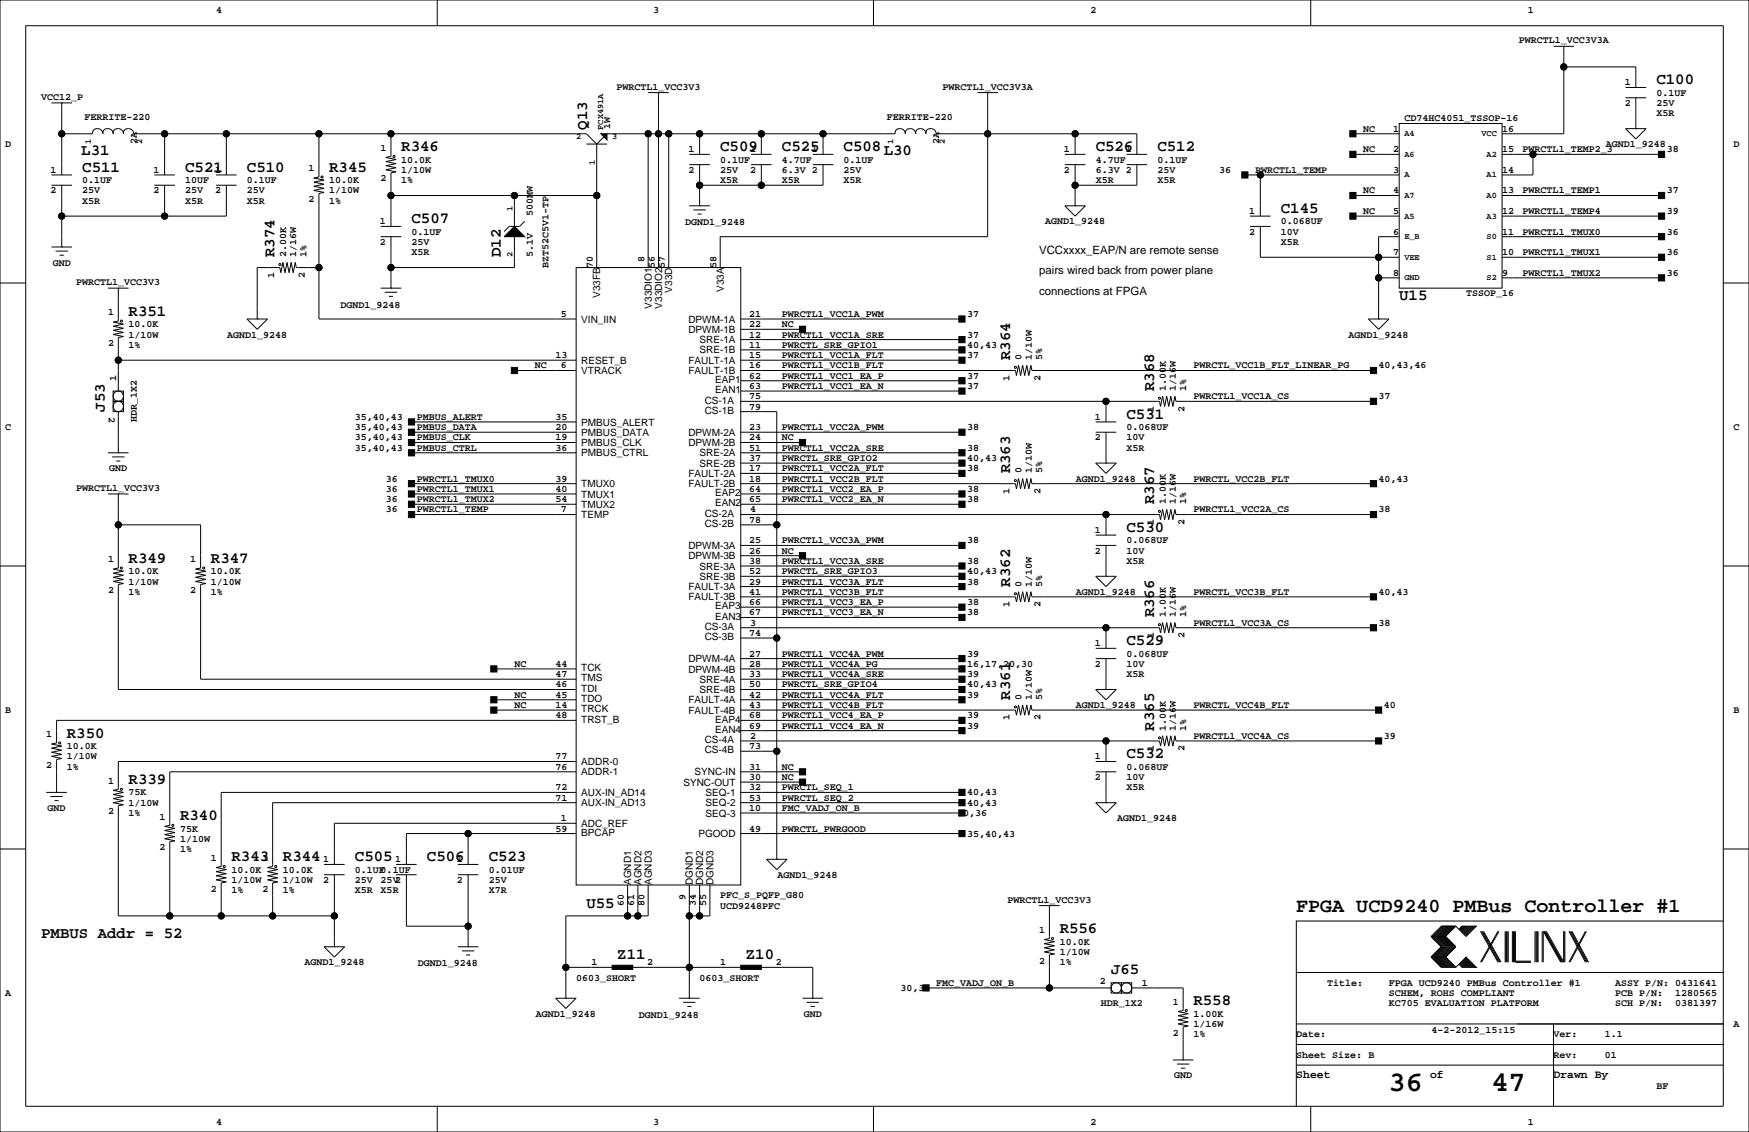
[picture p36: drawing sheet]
<svg xmlns="http://www.w3.org/2000/svg" width="432mm" height="279mm" viewBox="0 0 432 279" stroke-linecap="round" stroke-linejoin="round" font-family="sans-serif">
<defs><g id="words">
<g font-size="7.1">
<text x="342.8" y="269.3">36</text>
<text x="368.2" y="269.3">47</text>
</g>
<text font-size="4.9" x="320" y="225.1">FPGA UCD9240 PMBus Controller #1</text>
<g font-size="3.9">
<text x="408.9" y="20.8">C100</text>
<text x="145" y="32" transform="rotate(-90 145 32)">Q13</text>
<text x="20.1" y="38.3">L31</text>
<text x="99.1" y="37.3">R346</text>
<text x="177.8" y="37.3">C509</text>
<text x="193" y="37.3">C525</text>
<text x="208.3" y="37.3">C508</text>
<text x="218.2" y="38.3">L30</text>
<text x="270.5" y="37.3">C526</text>
<text x="285.8" y="37.3">C512</text>
<text x="20.3" y="42.4">C511</text>
<text x="45.7" y="42.4">C521</text>
<text x="61" y="42.4">C510</text>
<text x="81.3" y="42.4">R345</text>
<text x="316.2" y="52.5">C145</text>
<text x="101.6" y="55.1">C507</text>
<text x="67.8" y="63.5" transform="rotate(-90 67.8 63.5)">R374</text>
<text x="123.7" y="63.5" transform="rotate(-90 123.7 63.5)">D12</text>
<text x="31.7" y="77.9">R351</text>
<text x="345.4" y="74.1">U15</text>
<text x="249.4" y="88.9" transform="rotate(-90 249.4 88.9)">R364</text>
<text x="25.9" y="101.6" transform="rotate(-90 25.9 101.6)">J53</text>
<text x="285" y="96.5" transform="rotate(-90 285 96.5)">R368</text>
<text x="278.1" y="103.3">C531</text>
<text x="249.4" y="116.8" transform="rotate(-90 249.4 116.8)">R363</text>
<text x="285" y="124.5" transform="rotate(-90 285 124.5)">R367</text>
<text x="278.1" y="131.3">C530</text>
<text x="31.7" y="138.9">R349</text>
<text x="52.1" y="138.9">R347</text>
<text x="249.4" y="144.8" transform="rotate(-90 249.4 144.8)">R362</text>
<text x="285" y="152.4" transform="rotate(-90 285 152.4)">R366</text>
<text x="278.1" y="159.2">C529</text>
<text x="249.4" y="172.7" transform="rotate(-90 249.4 172.7)">R361</text>
<text x="16.5" y="182.1">R350</text>
<text x="285" y="180.3" transform="rotate(-90 285 180.3)">R365</text>
<text x="278.1" y="187.2">C532</text>
<text x="31.7" y="193.5">R339</text>
<text x="44.4" y="202.4">R340</text>
<text x="57.1" y="212.6">R343</text>
<text x="69.8" y="212.6">R344</text>
<text x="87.6" y="212.6">C505</text>
<text x="105.4" y="212.6">C506</text>
<text x="120.6" y="212.6">C523</text>
<text x="144.8" y="224">U55</text>
<text x="10.2" y="231.6">PMBUS Addr = 52</text>
<text x="261.6" y="230.3">R556</text>
<text x="152.4" y="236.7">Z11</text>
<text x="184.1" y="236.7">Z10</text>
<text x="274.3" y="240.5">J65</text>
<text x="294.6" y="248.1">R558</text>
</g>
<g font-size="2.8">
<text x="256.5" y="62.7">VCCxxxx_EAP/N are remote sense</text>
<text x="256.5" y="67.7">pairs wired back from power plane</text>
<text x="256.5" y="72.8">connections at FPGA</text>
<text x="320" y="266.1">Sheet</text>
<text x="353.1" y="266.1">of</text>
<text x="383.5" y="266.1">Drawn By</text>
</g>
<g font-size="2.5">
<text x="53.3" y="3.3">4</text>
<text x="161.3" y="3.3">3</text>
<text x="269.2" y="3.3">2</text>
<text x="377.2" y="3.3">1</text>
<text x="375" y="10.7">PWRCTL1_VCC3V3A</text>
<text x="152.2" y="22.1">PWRCTL1_VCC3V3</text>
<text x="232.7" y="22.1">PWRCTL1_VCC3V3A</text>
<text x="401.1" y="21.1">1</text>
<text x="408.9" y="23.6">0.1UF</text>
<text x="10.2" y="24.6">VCC12_P</text>
<text x="20.8" y="29.7">FERRITE-220</text>
<text x="218.9" y="29.7">FERRITE-220</text>
<text x="346.7" y="30">CD74HC4051_TSSOP-16</text>
<text x="401.1" y="26.2">2</text>
<text x="408.9" y="26.2">25V</text>
<text x="408.9" y="28.7">X5R</text>
<text x="33.8" y="35.6" transform="rotate(-90 33.8 35.6)">2A</text>
<text x="150.6" y="31.8" transform="rotate(-90 150.6 31.8)">1W</text>
<text x="231.9" y="35.6" transform="rotate(-90 231.9 35.6)">2A</text>
<text x="336.6" y="32.5">NC</text>
<text x="344" y="32.5">1</text>
<text x="370.8" y="32.5">16</text>
<text x="1.3" y="36.3">D</text>
<text x="94" y="37.2">1</text>
<text x="99.1" y="40.1">10.0K</text>
<text x="170" y="37.6">1</text>
<text x="177.8" y="40.1">0.1UF</text>
<text x="185.2" y="37.6">1</text>
<text x="193" y="40.1">4.7UF</text>
<text x="200.4" y="37.6">1</text>
<text x="208.3" y="40.1">0.1UF</text>
<text x="262.7" y="37.6">1</text>
<text x="270.5" y="40.1">4.7UF</text>
<text x="277.9" y="37.6">1</text>
<text x="285.8" y="40.1">0.1UF</text>
<text x="336.6" y="37.6">NC</text>
<text x="344" y="37.6">2</text>
<text x="370.8" y="37.6">15</text>
<text x="375.9" y="37.6">PWRCTL1_TEMP2_3</text>
<text x="396.5" y="36.3">AGND1_9248</text>
<text x="411.5" y="37.6">38</text>
<text x="428" y="36.3">D</text>
<text x="12.5" y="47.8">2</text>
<text x="12.5" y="42.7">1</text>
<text x="20.3" y="47.8">25V</text>
<text x="20.3" y="45.2">0.1UF</text>
<text x="37.9" y="47.8">2</text>
<text x="37.9" y="42.7">1</text>
<text x="45.7" y="47.8">25V</text>
<text x="45.7" y="45.2">10UF</text>
<text x="53.1" y="42.7">1</text>
<text x="53.1" y="47.8">2</text>
<text x="61" y="45.2">0.1UF</text>
<text x="61" y="47.8">25V</text>
<text x="76.2" y="42.3">1</text>
<text x="81.3" y="47.8">1/10W</text>
<text x="81.3" y="45.2">10.0K</text>
<text x="94" y="44.8">2</text>
<text x="99.1" y="42.7">1/10W</text>
<text x="99.1" y="45.2">1%</text>
<text x="170" y="42.7">2</text>
<text x="177.8" y="42.7">25V</text>
<text x="177.8" y="45.2">X5R</text>
<text x="185.2" y="42.7">2</text>
<text x="193" y="42.7">6.3V 2</text>
<text x="193" y="45.2">X5R</text>
<text x="208.3" y="45.2">X5R</text>
<text x="208.3" y="42.7">25V</text>
<text x="262.7" y="42.7">2</text>
<text x="270.5" y="42.7">6.3V 2</text>
<text x="270.5" y="45.2">X5R</text>
<text x="285.8" y="42.7">25V</text>
<text x="285.8" y="45.2">X5R</text>
<text x="301" y="42.7">36</text>
<text x="309.9" y="42.7">PWRCTL1_TEMP</text>
<text x="336.6" y="47.8">NC</text>
<text x="344" y="42.7">3</text>
<text x="344" y="47.8">4</text>
<text x="370.8" y="47.8">13</text>
<text x="370.8" y="42.7">14</text>
<text x="375.9" y="47.8">PWRCTL1_TEMP1</text>
<text x="411.5" y="47.8">37</text>
<text x="20.3" y="50.3">X5R</text>
<text x="45.7" y="50.3">X5R</text>
<text x="61" y="50.3">X5R</text>
<text x="76.2" y="49.9">2</text>
<text x="81.3" y="50.3">1%</text>
<text x="131.6" y="53.3" transform="rotate(-90 131.6 53.3)">500MW</text>
<text x="308.4" y="52.8">1</text>
<text x="336.6" y="52.8">NC</text>
<text x="344" y="52.8">5</text>
<text x="370.8" y="52.8">12</text>
<text x="375.9" y="52.8">PWRCTL1_TEMP4</text>
<text x="411.5" y="52.8">39</text>
<text x="93.8" y="55.4">1</text>
<text x="101.6" y="57.9">0.1UF</text>
<text x="169.2" y="55.6">DGND1_9248</text>
<text x="258" y="55.4">AGND1_9248</text>
<text x="308.4" y="57.9">2</text>
<text x="316.2" y="57.9">10V</text>
<text x="316.2" y="55.4">0.068UF</text>
<text x="344" y="57.9">6</text>
<text x="370.8" y="57.9">11</text>
<text x="375.9" y="57.9">PWRCTL1_TMUX0</text>
<text x="411.5" y="57.9">36</text>
<text x="13" y="65.5">GND</text>
<text x="70.6" y="63.5" transform="rotate(-90 70.6 63.5)">2.00K</text>
<text x="73.2" y="63.5" transform="rotate(-90 73.2 63.5)">1/16W</text>
<text x="75.7" y="63.5" transform="rotate(-90 75.7 63.5)">1%</text>
<text x="93.8" y="60.5">2</text>
<text x="101.6" y="63">X5R</text>
<text x="101.6" y="60.5">25V</text>
<text x="131.6" y="63.5" transform="rotate(-90 131.6 63.5)">5.1V</text>
<text x="159.1" y="64.8" transform="rotate(-90 159.1 64.8)">8</text>
<text x="316.2" y="60.5">X5R</text>
<text x="344" y="63">7</text>
<text x="370.8" y="63">10</text>
<text x="375.9" y="63">PWRCTL1_TMUX1</text>
<text x="411.5" y="63">36</text>
<text x="18.8" y="70.4">PWRCTL1_VCC3V3</text>
<text x="67.7" y="68.6" transform="rotate(-90 67.7 68.6)">1</text>
<text x="75.3" y="68.6" transform="rotate(-90 75.3 68.6)">2</text>
<text x="135.4" y="66" transform="rotate(-90 135.4 66)">BZT52C5V1-TP</text>
<text x="146.4" y="66" transform="rotate(-90 146.4 66)">70</text>
<text x="161.6" y="66" transform="rotate(-90 161.6 66)">56</text>
<text x="164.2" y="66" transform="rotate(-90 164.2 66)">57</text>
<text x="176.9" y="66" transform="rotate(-90 176.9 66)">58</text>
<text x="344" y="68.1">8</text>
<text x="370.8" y="68.1">9</text>
<text x="375.9" y="68.1">PWRCTL1_TMUX2</text>
<text x="411.5" y="68.1">36</text>
<text x="26.7" y="77.8">1</text>
<text x="84.1" y="75.9">DGND1_9248</text>
<text x="148.2" y="73.6" transform="rotate(-90 148.2 73.6)">V33FB</text>
<text x="160.9" y="76.2" transform="rotate(-90 160.9 76.2)">V33DIO1</text>
<text x="163.4" y="76.2" transform="rotate(-90 163.4 76.2)">V33DIO2</text>
<text x="166" y="72.2" transform="rotate(-90 166 72.2)">V33D</text>
<text x="178.7" y="72.1" transform="rotate(-90 178.7 72.1)">V33A</text>
<text x="361.9" y="73.2">TSSOP_16</text>
<text x="31.7" y="80.8">10.0K</text>
<text x="31.7" y="83.3">1/10W</text>
<text x="56.1" y="83.3">AGND1_9248</text>
<text x="138.4" y="78.2">5</text>
<text x="143.5" y="79.6">VIN_IIN</text>
<text x="169.9" y="79.6">DPWM-1A</text>
<text x="169.9" y="82.2">DPWM-1B</text>
<text x="185" y="78.2">21</text>
<text x="185" y="80.8">22</text>
<text x="185" y="83.3">12</text>
<text x="193" y="83.3">PWRCTL1_VCC1A_SRE</text>
<text x="193" y="80.8">NC</text>
<text x="193" y="78.2">PWRCTL1_VCC1A_PWM</text>
<text x="238.8" y="83.3">37</text>
<text x="238.8" y="78.2">37</text>
<text x="333" y="83.3">AGND1_9248</text>
<text x="26.7" y="85.4">2</text>
<text x="31.7" y="85.9">1%</text>
<text x="137.2" y="88.4">13</text>
<text x="143.5" y="89.8">RESET_B</text>
<text x="169.9" y="89.8">FAULT-1A</text>
<text x="172.7" y="84.7">SRE-1A</text>
<text x="172.7" y="87.2">SRE-1B</text>
<text x="185" y="88.4">15</text>
<text x="185" y="85.9">11</text>
<text x="193" y="85.9">PWRCTL_SRE_GPIO1</text>
<text x="193" y="88.4">PWRCTL1_VCC1A_FLT</text>
<text x="238.8" y="85.9">40,43</text>
<text x="238.8" y="88.4">37</text>
<text x="252.2" y="88.9" transform="rotate(-90 252.2 88.9)">0</text>
<text x="254.8" y="88.9" transform="rotate(-90 254.8 88.9)">1/10W</text>
<text x="257.3" y="88.9" transform="rotate(-90 257.3 88.9)">5%</text>
<text x="28.7" y="94" transform="rotate(-90 28.7 94)">1</text>
<text x="132.1" y="90.9">NC</text>
<text x="138.4" y="90.9">6</text>
<text x="143.5" y="92.3">VTRACK</text>
<text x="169.9" y="92.3">FAULT-1B</text>
<text x="176.5" y="94.5">EAP1</text>
<text x="185" y="93.5">62</text>
<text x="185" y="90.9">16</text>
<text x="193" y="90.9">PWRCTL1_VCC1B_FLT</text>
<text x="193" y="93.5">PWRCTL1_VCC1_EA_P</text>
<text x="238.8" y="93.5">37</text>
<text x="249.3" y="94" transform="rotate(-90 249.3 94)">1</text>
<text x="256.9" y="94" transform="rotate(-90 256.9 94)">2</text>
<text x="294.6" y="90.9">PWRCTL_VCC1B_FLT_LINEAR_PG</text>
<text x="340.4" y="90.9">40,43,46</text>
<text x="174" y="99.6">CS-1A</text>
<text x="176.5" y="97.1">EAN1</text>
<text x="185" y="98.6">75</text>
<text x="185" y="101.1">79</text>
<text x="185" y="96">63</text>
<text x="193" y="96">PWRCTL1_VCC1_EA_N</text>
<text x="238.8" y="96">37</text>
<text x="284.8" y="101.6" transform="rotate(-90 284.8 101.6)">1</text>
<text x="287.8" y="96.5" transform="rotate(-90 287.8 96.5)">1.00K</text>
<text x="290.3" y="96.5" transform="rotate(-90 290.3 96.5)">1/16W</text>
<text x="292.4" y="101.6" transform="rotate(-90 292.4 101.6)">2</text>
<text x="292.9" y="96.5" transform="rotate(-90 292.9 96.5)">1%</text>
<text x="294.6" y="98.6">PWRCTL1_VCC1A_CS</text>
<text x="340.4" y="98.6">37</text>
<text x="1.3" y="106.2">C</text>
<text x="26.9" y="102.9" transform="rotate(90 26.9 102.9)">2</text>
<text x="33.8" y="104.1" transform="rotate(-90 33.8 104.1)">HDR_1X2</text>
<text x="87.6" y="106.2">35,40,43</text>
<text x="87.6" y="103.6">35,40,43</text>
<text x="102.9" y="106.2">PMBUS_DATA</text>
<text x="102.9" y="103.6">PMBUS_ALERT</text>
<text x="137.2" y="103.6">35</text>
<text x="137.2" y="106.2">20</text>
<text x="143.5" y="107.6">PMBUS_DATA</text>
<text x="143.5" y="105">PMBUS_ALERT</text>
<text x="169.9" y="107.6">DPWM-2A</text>
<text x="174" y="102.1">CS-1B</text>
<text x="185" y="106.2">23</text>
<text x="193" y="106.2">PWRCTL1_VCC2A_PWM</text>
<text x="238.8" y="106.2">38</text>
<text x="270.3" y="103.6">1</text>
<text x="278.1" y="106.2">0.068UF</text>
<text x="428" y="106.2">C</text>
<text x="87.6" y="111.3">35,40,43</text>
<text x="87.6" y="108.7">35,40,43</text>
<text x="102.9" y="111.3">PMBUS_CTRL</text>
<text x="102.9" y="108.7">PMBUS_CLK</text>
<text x="137.2" y="108.7">19</text>
<text x="137.2" y="111.3">36</text>
<text x="143.5" y="112.6">PMBUS_CTRL</text>
<text x="143.5" y="110.1">PMBUS_CLK</text>
<text x="169.9" y="110.1">DPWM-2B</text>
<text x="172.7" y="112.6">SRE-2A</text>
<text x="185" y="108.7">24</text>
<text x="185" y="111.3">51</text>
<text x="185" y="113.8">37</text>
<text x="193" y="113.8">PWRCTL_SRE_GPIO2</text>
<text x="193" y="111.3">PWRCTL1_VCC2A_SRE</text>
<text x="193" y="108.7">NC</text>
<text x="238.8" y="113.8">40,43</text>
<text x="238.8" y="111.3">38</text>
<text x="270.3" y="108.7">2</text>
<text x="278.1" y="108.7">10V</text>
<text x="278.1" y="111.3">X5R</text>
<text x="27" y="116.3">GND</text>
<text x="95.2" y="118.9">36</text>
<text x="102.9" y="118.9">PWRCTL1_TMUX0</text>
<text x="137.2" y="118.9">39</text>
<text x="169.9" y="117.7">FAULT-2A</text>
<text x="172.7" y="115.2">SRE-2B</text>
<text x="185" y="116.3">17</text>
<text x="185" y="118.9">18</text>
<text x="193" y="118.9">PWRCTL1_VCC2B_FLT</text>
<text x="193" y="116.3">PWRCTL1_VCC2A_FLT</text>
<text x="238.8" y="116.3">38</text>
<text x="252.2" y="116.8" transform="rotate(-90 252.2 116.8)">0</text>
<text x="254.8" y="116.8" transform="rotate(-90 254.8 116.8)">1/10W</text>
<text x="257.3" y="116.8" transform="rotate(-90 257.3 116.8)">5%</text>
<text x="265.6" y="118.9">AGND1_9248</text>
<text x="294.6" y="118.9">PWRCTL_VCC2B_FLT</text>
<text x="340.4" y="118.9">40,43</text>
<text x="18.8" y="121.2">PWRCTL1_VCC3V3</text>
<text x="95.2" y="124">36</text>
<text x="95.2" y="121.4">36</text>
<text x="102.9" y="124">PWRCTL1_TMUX2</text>
<text x="102.9" y="121.4">PWRCTL1_TMUX1</text>
<text x="137.2" y="121.4">40</text>
<text x="137.2" y="124">54</text>
<text x="143.5" y="120.3">TMUX0</text>
<text x="143.5" y="122.8">TMUX1</text>
<text x="143.5" y="125.3">TMUX2</text>
<text x="169.9" y="120.3">FAULT-2B</text>
<text x="176.5" y="125">EAN2</text>
<text x="176.5" y="122.5">EAP2</text>
<text x="185" y="124">65</text>
<text x="185" y="121.4">64</text>
<text x="193" y="121.4">PWRCTL1_VCC2_EA_P</text>
<text x="193" y="124">PWRCTL1_VCC2_EA_N</text>
<text x="238.8" y="121.4">38</text>
<text x="238.8" y="124">38</text>
<text x="249.3" y="121.9" transform="rotate(-90 249.3 121.9)">1</text>
<text x="256.9" y="121.9" transform="rotate(-90 256.9 121.9)">2</text>
<text x="287.8" y="124.5" transform="rotate(-90 287.8 124.5)">1.00K</text>
<text x="290.3" y="124.5" transform="rotate(-90 290.3 124.5)">1/16W</text>
<text x="292.9" y="124.5" transform="rotate(-90 292.9 124.5)">1%</text>
<text x="95.2" y="126.5">36</text>
<text x="102.9" y="126.5">PWRCTL1_TEMP</text>
<text x="138.4" y="126.5">7</text>
<text x="143.5" y="127.9">TEMP</text>
<text x="174" y="127.5">CS-2A</text>
<text x="174" y="130.1">CS-2B</text>
<text x="185" y="129">78</text>
<text x="185.2" y="126.5">4</text>
<text x="270.3" y="131.6">1</text>
<text x="284.8" y="129.5" transform="rotate(-90 284.8 129.5)">1</text>
<text x="292.4" y="129.5" transform="rotate(-90 292.4 129.5)">2</text>
<text x="294.6" y="126.5">PWRCTL1_VCC2A_CS</text>
<text x="340.4" y="126.5">38</text>
<text x="169.9" y="135.5">DPWM-3A</text>
<text x="185" y="134.1">25</text>
<text x="185" y="136.7">26</text>
<text x="193" y="136.7">NC</text>
<text x="193" y="134.1">PWRCTL1_VCC3A_PWM</text>
<text x="238.8" y="134.1">38</text>
<text x="270.3" y="136.7">2</text>
<text x="278.1" y="134.1">0.068UF</text>
<text x="278.1" y="136.7">10V</text>
<text x="26.7" y="138.8">1</text>
<text x="31.7" y="141.7">10.0K</text>
<text x="47" y="138.8">1</text>
<text x="52.1" y="141.7">10.0K</text>
<text x="169.9" y="138">DPWM-3B</text>
<text x="172.7" y="140.6">SRE-3A</text>
<text x="172.7" y="143.1">SRE-3B</text>
<text x="185" y="139.2">38</text>
<text x="185" y="141.7">52</text>
<text x="193" y="141.7">PWRCTL_SRE_GPIO3</text>
<text x="193" y="139.2">PWRCTL1_VCC3A_SRE</text>
<text x="238.8" y="141.7">40,43</text>
<text x="238.8" y="139.2">38</text>
<text x="278.1" y="139.2">X5R</text>
<text x="26.7" y="146.4">2</text>
<text x="31.7" y="146.8">1%</text>
<text x="31.7" y="144.3">1/10W</text>
<text x="47" y="146.4">2</text>
<text x="52.1" y="144.3">1/10W</text>
<text x="52.1" y="146.8">1%</text>
<text x="169.9" y="145.7">FAULT-3A</text>
<text x="169.9" y="148.2">FAULT-3B</text>
<text x="185" y="149.4">66</text>
<text x="185" y="144.3">29</text>
<text x="185" y="146.8">41</text>
<text x="193" y="146.8">PWRCTL1_VCC3B_FLT</text>
<text x="193" y="144.3">PWRCTL1_VCC3A_FLT</text>
<text x="193" y="149.4">PWRCTL1_VCC3_EA_P</text>
<text x="238.8" y="144.3">38</text>
<text x="238.8" y="149.4">38</text>
<text x="249.3" y="149.9" transform="rotate(-90 249.3 149.9)">1</text>
<text x="252.2" y="144.8" transform="rotate(-90 252.2 144.8)">0</text>
<text x="254.8" y="144.8" transform="rotate(-90 254.8 144.8)">1/10W</text>
<text x="256.9" y="149.9" transform="rotate(-90 256.9 149.9)">2</text>
<text x="257.3" y="144.8" transform="rotate(-90 257.3 144.8)">5%</text>
<text x="265.6" y="146.8">AGND1_9248</text>
<text x="294.6" y="146.8">PWRCTL_VCC3B_FLT</text>
<text x="340.4" y="146.8">40,43</text>
<text x="174" y="155.5">CS-3A</text>
<text x="176.5" y="152.9">EAN3</text>
<text x="176.5" y="150.4">EAP3</text>
<text x="185" y="151.9">67</text>
<text x="185.2" y="154.4">3</text>
<text x="193" y="151.9">PWRCTL1_VCC3_EA_N</text>
<text x="238.8" y="151.9">38</text>
<text x="287.8" y="152.4" transform="rotate(-90 287.8 152.4)">1.00K</text>
<text x="290.3" y="152.4" transform="rotate(-90 290.3 152.4)">1/16W</text>
<text x="292.9" y="152.4" transform="rotate(-90 292.9 152.4)">1%</text>
<text x="294.6" y="154.4">PWRCTL1_VCC3A_CS</text>
<text x="340.4" y="154.4">38</text>
<text x="174" y="158">CS-3B</text>
<text x="185" y="157">74</text>
<text x="270.3" y="159.5">1</text>
<text x="284.8" y="157.5" transform="rotate(-90 284.8 157.5)">1</text>
<text x="292.4" y="157.5" transform="rotate(-90 292.4 157.5)">2</text>
<text x="127" y="164.6">NC</text>
<text x="137.2" y="164.6">44</text>
<text x="137.2" y="167.1">47</text>
<text x="143.5" y="165.6">TCK</text>
<text x="169.9" y="163.4">DPWM-4A</text>
<text x="169.9" y="166">DPWM-4B</text>
<text x="185" y="162.1">27</text>
<text x="185" y="164.6">28</text>
<text x="185" y="167.1">33</text>
<text x="193" y="167.1">PWRCTL1_VCC4A_SRE</text>
<text x="193" y="164.6">PWRCTL1_VCC4A_PG</text>
<text x="193" y="162.1">PWRCTL1_VCC4A_PWM</text>
<text x="238.8" y="167.1">39</text>
<text x="238.8" y="164.6">16,17,20,30</text>
<text x="238.8" y="162.1">39</text>
<text x="270.3" y="164.6">2</text>
<text x="278.1" y="162.1">0.068UF</text>
<text x="278.1" y="164.6">10V</text>
<text x="278.1" y="167.1">X5R</text>
<text x="127" y="172.2">NC</text>
<text x="137.2" y="169.7">46</text>
<text x="137.2" y="172.2">45</text>
<text x="143.5" y="170.7">TDI</text>
<text x="143.5" y="173.3">TDO</text>
<text x="143.5" y="168.2">TMS</text>
<text x="169.9" y="173.6">FAULT-4A</text>
<text x="172.7" y="168.5">SRE-4A</text>
<text x="172.7" y="171.1">SRE-4B</text>
<text x="185" y="172.2">42</text>
<text x="185" y="169.7">50</text>
<text x="193" y="169.7">PWRCTL_SRE_GPIO4</text>
<text x="193" y="172.2">PWRCTL1_VCC4A_FLT</text>
<text x="238.8" y="169.7">40,43</text>
<text x="238.8" y="172.2">39</text>
<text x="252.2" y="172.7" transform="rotate(-90 252.2 172.7)">0</text>
<text x="254.8" y="172.7" transform="rotate(-90 254.8 172.7)">1/10W</text>
<text x="257.3" y="172.7" transform="rotate(-90 257.3 172.7)">5%</text>
<text x="1.3" y="176">B</text>
<text x="127" y="174.8">NC</text>
<text x="137.2" y="177.3">48</text>
<text x="137.2" y="174.8">14</text>
<text x="143.5" y="178.3">TRST_B</text>
<text x="143.5" y="175.8">TRCK</text>
<text x="169.9" y="176.1">FAULT-4B</text>
<text x="176.5" y="178.3">EAP4</text>
<text x="185" y="179.8">69</text>
<text x="185" y="177.3">68</text>
<text x="185" y="174.8">43</text>
<text x="193" y="174.8">PWRCTL1_VCC4B_FLT</text>
<text x="193" y="177.3">PWRCTL1_VCC4_EA_P</text>
<text x="193" y="179.8">PWRCTL1_VCC4_EA_N</text>
<text x="238.8" y="177.3">39</text>
<text x="238.8" y="179.8">39</text>
<text x="249.3" y="177.8" transform="rotate(-90 249.3 177.8)">1</text>
<text x="256.9" y="177.8" transform="rotate(-90 256.9 177.8)">2</text>
<text x="265.6" y="174.8">AGND1_9248</text>
<text x="294.6" y="174.8">PWRCTL_VCC4B_FLT</text>
<text x="341.6" y="174.8">40</text>
<text x="428" y="176">B</text>
<text x="11.4" y="182">1</text>
<text x="16.5" y="184.9">10.0K</text>
<text x="174" y="183.4">CS-4A</text>
<text x="174" y="186">CS-4B</text>
<text x="176.5" y="180.9">EAN4</text>
<text x="185" y="184.9">73</text>
<text x="185.2" y="182.4">2</text>
<text x="284.8" y="185.4" transform="rotate(-90 284.8 185.4)">1</text>
<text x="287.8" y="180.3" transform="rotate(-90 287.8 180.3)">1.00K</text>
<text x="290.3" y="180.3" transform="rotate(-90 290.3 180.3)">1/16W</text>
<text x="292.4" y="185.4" transform="rotate(-90 292.4 185.4)">2</text>
<text x="292.9" y="180.3" transform="rotate(-90 292.9 180.3)">1%</text>
<text x="294.6" y="182.4">PWRCTL1_VCC4A_CS</text>
<text x="341.6" y="182.4">39</text>
<text x="11.4" y="189.6">2</text>
<text x="16.5" y="187.5">1/10W</text>
<text x="16.5" y="190">1%</text>
<text x="137.2" y="187.5">77</text>
<text x="137.2" y="190">76</text>
<text x="143.5" y="188.8">ADDR-0</text>
<text x="143.5" y="191.4">ADDR-1</text>
<text x="171.5" y="191.4">SYNC-IN</text>
<text x="185" y="190">31</text>
<text x="193" y="190">NC</text>
<text x="270.3" y="187.5">1</text>
<text x="278.1" y="190">0.068UF</text>
<text x="26.7" y="193.4">1</text>
<text x="31.7" y="196.3">75K</text>
<text x="137.2" y="195.1">72</text>
<text x="137.2" y="197.6">71</text>
<text x="143.5" y="196.5">AUX-IN_AD14</text>
<text x="168.7" y="193.9">SYNC-OUT</text>
<text x="174.2" y="196.5">SEQ-1</text>
<text x="185" y="195.1">32</text>
<text x="185" y="192.5">30</text>
<text x="185" y="197.6">53</text>
<text x="193" y="197.6">PWRCTL_SEQ_2</text>
<text x="193" y="195.1">PWRCTL_SEQ_1</text>
<text x="193" y="192.5">NC</text>
<text x="238.8" y="196.3">40,43</text>
<text x="270.3" y="192.5">2</text>
<text x="278.1" y="192.5">10V</text>
<text x="278.1" y="195.1">X5R</text>
<text x="11.7" y="200.2">GND</text>
<text x="26.7" y="201">2</text>
<text x="31.7" y="198.9">1/10W</text>
<text x="31.7" y="201.4">1%</text>
<text x="39.4" y="202.3">1</text>
<text x="138.4" y="202.7">1</text>
<text x="143.5" y="199">AUX-IN_AD13</text>
<text x="174.2" y="199">SEQ-2</text>
<text x="174.2" y="201.5">SEQ-3</text>
<text x="185" y="200.2">10</text>
<text x="193" y="200.2">FMC_VADJ_ON_B</text>
<text x="236.3" y="201.4">30,36</text>
<text x="238.8" y="198.9">40,43</text>
<text x="275.8" y="202.7">AGND1_9248</text>
<text x="39.4" y="209.9">2</text>
<text x="44.4" y="207.8">1/10W</text>
<text x="44.4" y="205.2">75K</text>
<text x="137.2" y="205.2">59</text>
<text x="143.5" y="204.1">ADC_REF</text>
<text x="143.5" y="206.3">BPCAP</text>
<text x="172.4" y="206.6">PGOOD</text>
<text x="185" y="205.2">49</text>
<text x="193" y="205.2">PWRCTL_PWRGOOD</text>
<text x="238.8" y="206.5">35,40,43</text>
<text x="44.4" y="210.3">1%</text>
<text x="52.1" y="212.4">1</text>
<text x="57.1" y="215.4">10.0K</text>
<text x="64.8" y="212.4">1</text>
<text x="69.8" y="215.4">10.0K</text>
<text x="79.8" y="212.9">1</text>
<text x="87.6" y="215.4">0.1UF0.1UF</text>
<text x="97.6" y="212.9">1</text>
<text x="112.8" y="212.9">1</text>
<text x="120.6" y="215.4">0.01UF</text>
<text x="52.1" y="220.1">2</text>
<text x="57.1" y="217.9">1/10W</text>
<text x="57.1" y="220.5">1%</text>
<text x="64.8" y="220.1">2</text>
<text x="69.8" y="220.5">1%</text>
<text x="69.8" y="217.9">1/10W</text>
<text x="79.8" y="217.9">2</text>
<text x="87.6" y="217.9">25V</text>
<text x="87.6" y="220.5">X5R</text>
<text x="94" y="220.5">X5R</text>
<text x="94" y="217.9">25V2</text>
<text x="112.8" y="217.9">2</text>
<text x="120.6" y="217.9">25V</text>
<text x="120.6" y="220.5">X7R</text>
<text x="155.8" y="218.4" transform="rotate(-90 155.8 218.4)">AGND1</text>
<text x="158.4" y="218.4" transform="rotate(-90 158.4 218.4)">AGND2</text>
<text x="160.9" y="218.4" transform="rotate(-90 160.9 218.4)">AGND3</text>
<text x="171.1" y="218.4" transform="rotate(-90 171.1 218.4)">DGND1</text>
<text x="173.6" y="218.4" transform="rotate(-90 173.6 218.4)">DGND2</text>
<text x="176.1" y="218.4" transform="rotate(-90 176.1 218.4)">DGND3</text>
<text x="177.8" y="221.7">PFC_S_PQFP_G80</text>
<text x="192" y="216.7">AGND1_9248</text>
<text x="154" y="223.5" transform="rotate(-90 154 223.5)">60</text>
<text x="156.6" y="223.5" transform="rotate(-90 156.6 223.5)">61</text>
<text x="159.1" y="223.5" transform="rotate(-90 159.1 223.5)">80</text>
<text x="169.3" y="222.2" transform="rotate(-90 169.3 222.2)">9</text>
<text x="171.8" y="223.5" transform="rotate(-90 171.8 223.5)">34</text>
<text x="174.3" y="223.5" transform="rotate(-90 174.3 223.5)">55</text>
<text x="177.8" y="224.3">UCD9248PFC</text>
<text x="248.7" y="222.8">PWRCTL1_VCC3V3</text>
<text x="256.5" y="230.2">1</text>
<text x="261.6" y="233.2">10.0K</text>
<text x="75.1" y="238.3">AGND1_9248</text>
<text x="103.1" y="238.5">DGND1_9248</text>
<text x="146" y="238.3">1</text>
<text x="159.8" y="238.3">2</text>
<text x="177.8" y="238.3">1</text>
<text x="191.6" y="238.3">2</text>
<text x="256.5" y="237.8">2</text>
<text x="261.6" y="238.3">1%</text>
<text x="261.6" y="235.7">1/10W</text>
<text x="1.3" y="245.9">A</text>
<text x="142.2" y="242.1">0603_SHORT</text>
<text x="172.7" y="242.1">0603_SHORT</text>
<text x="222.4" y="244.6">30,36</text>
<text x="231.1" y="243.3">FMC_VADJ_ON_B</text>
<text x="271.6" y="242.9">2</text>
<text x="281.9" y="243.3">1</text>
<text x="327.7" y="243.3">Title:</text>
<text x="342.9" y="245.9">SCHEM, ROHS COMPLIANT</text>
<text x="342.9" y="243.3">FPGA UCD9240 PMBus Controller #1</text>
<text x="398.8" y="243.3">ASSY P/N: 0431641</text>
<text x="398.8" y="245.9">PCB P/N:</text>
<text x="413.6" y="245.9">1280565</text>
<text x="132.3" y="251">AGND1_9248</text>
<text x="157.7" y="251.2">DGND1_9248</text>
<text x="198.4" y="251">GND</text>
<text x="271.8" y="248.4">HDR_1X2</text>
<text x="289.6" y="248">1</text>
<text x="294.6" y="251">1.00K</text>
<text x="342.9" y="248.4">KC705 EVALUATION PLATFORM</text>
<text x="398.8" y="248.4">SCH P/N:</text>
<text x="413.6" y="248.4">0381397</text>
<text x="289.6" y="255.6">2</text>
<text x="294.6" y="253.5">1/16W</text>
<text x="294.6" y="256">1%</text>
<text x="320" y="256">Date:</text>
<text x="353.4" y="255">4-2-2012_15:15</text>
<text x="383.5" y="256">Ver:</text>
<text x="396.2" y="256">1.1</text>
<text x="428" y="253.5">A</text>
<text x="320" y="261.1">Sheet Size: B</text>
<text x="383.5" y="261.1">Rev:</text>
<text x="396.2" y="261.1">01</text>
<text x="289.9" y="266.2">GND</text>
<text x="408.9" y="268.7">BF</text>
<text x="53.3" y="277.6">4</text>
<text x="161.3" y="277.6">3</text>
<text x="269.2" y="277.6">2</text>
<text x="377.2" y="277.6">1</text>
</g>
<g font-size="2.1">
<text x="22.4" y="35.6" transform="rotate(-90 22.4 35.6)">1</text>
<text x="35.1" y="35.6" transform="rotate(-90 35.1 35.6)">2</text>
<text x="142.2" y="34.4">2</text>
<text x="148.9" y="32" transform="rotate(-90 148.9 32)">FCX491A</text>
<text x="151.1" y="34.4">3</text>
<text x="220.5" y="35.6" transform="rotate(-90 220.5 35.6)">1</text>
<text x="233.2" y="35.6" transform="rotate(-90 233.2 35.6)">2</text>
<text x="346.7" y="33.6">A4</text>
<text x="365.8" y="33.6">VCC</text>
<text x="146.9" y="40.6" transform="rotate(-90 146.9 40.6)">1</text>
<text x="346.7" y="38.7">A6</text>
<text x="367" y="38.7">A2</text>
<text x="346.7" y="43.8">A</text>
<text x="367" y="43.8">A1</text>
<text x="126.6" y="52.1" transform="rotate(-90 126.6 52.1)">1</text>
<text x="346.7" y="48.9">A7</text>
<text x="346.7" y="53.9">A5</text>
<text x="367" y="53.9">A3</text>
<text x="367" y="48.9">A0</text>
<text x="346.7" y="59">E_B</text>
<text x="367" y="59">S0</text>
<text x="126.6" y="63.5" transform="rotate(-90 126.6 63.5)">2</text>
<text x="346.7" y="64.1">VEE</text>
<text x="367" y="64.1">S1</text>
<text x="346.7" y="69.2">GND</text>
<text x="367" y="69.2">S2</text>
</g>
</g></defs>
<g fill="none" stroke="#000" stroke-width=".25">
<path d="M0 0h431.8v279.4h-431.8zM6.3 6.4h419.1v266.6h-419.1zM107.9 0v6.4M215.6 0v6.4M323.6 0v6.4M383.5 11.4h5.1M386.1 11.4h.1M386.1 11.4v21.6h-15.3M386.1 16.5h17.8v5.1M12.7 25.4h5.1M15.2 25.4h.1M15.2 33h7.7"/>
<path d="M15.2 25.4v17.8M24.1 31.8a1.02 1.02 0 0 0-1.2 1.2M24.1 31.8a1.27 1.27 0 0 1 1.3 1.2 1.05 1.05 0 0 1 1.3-1.2M26.7 31.8a1.27 1.27 0 0 1 1.2 1.2 1.05 1.05 0 0 1 1.3-1.2M29.2 31.8a1.27 1.27 0 0 1 1.3 1.2 1.05 1.05 0 0 1 1.2-1.2M31.7 31.8a1.27 1.27 0 0 1 1.3 1.2h111.8l2.5 2.6M40.6 33v10.2M55.9 33v10.2M78.7 33v10.7l-1.2 .2 2.5 .5-2.5 .6 2.5 .5-2.5 .5 2.5 .5-2.5 .5 2.5 .5-1.3 .3v30.9h63.5M96.5 33v5.6l-1.3 .3 2.6 .5-2.6 .5 2.6 .5-2.6 .5 2.6 .5-2.6 .5 2.6 .5-1.3 .3v13.2M144.8 35.6h5.1M147.3 35.6v30.4"/>
<path d="M149.1 33.8l-1.8 1.8M149.9 33h71.1M160 33v33M160 22.9h5.1M162.6 22.9h.1M162.6 22.9v43.1M165.1 33v33M170.2 38.1h5.1M172.7 33v5.1M185.4 38.1h5.1M188 33v5.1M200.7 38.1h5"/>
<path d="M203.2 33v5.1M222.2 31.8a1.02 1.02 0 0 0-1.2 1.2M222.2 31.8a1.27 1.27 0 0 1 1.3 1.2M224.8 31.8a1.02 1.02 0 0 0-1.2 1.2M224.8 31.8a1.27 1.27 0 0 1 1.3 1.2 1.05 1.05 0 0 1 1.2-1.2M227.3 31.8a1.27 1.27 0 0 1 1.3 1.2 1.05 1.05 0 0 1 1.3-1.2M229.9 31.8a1.27 1.27 0 0 1 1.2 1.2h49.6v5.1M241.3 22.9h5.1M243.8 22.9h.1M243.8 22.9v35.5h-66v7.6M262.9 38.1h5.1M265.4 33v5.1"/>
<path d="M278.1 38.1h5.1M334 33h11.4M334 38.1h11.4M345.4 30.5h25.4v40.6h-25.4zM370.8 38.1h39.4M378.5 38.1v5.1h-7.7M401.3 24.1h5.1M401.3 21.6h5.1M401.3 31.8h5.1l-2.5 2.5zM403.9 31.8h.1M403.9 24.1v7.7M12.7 43.2h5.1"/>
<path d="M12.7 45.7h5.1M15.2 45.7v15.3M38.1 43.2h5.1M38.1 45.7h5.1M40.6 45.7v7.6M53.3 43.2h5.1M53.3 45.7h5.1M55.9 45.7v7.6h-40.7M94 58.4h5.1M94 55.9h5.1M96.5 48.3h50.8M96.5 58.4v12.7"/>
<path d="M127 58.4v7.6h-30.5M127 48.3v7.6M129.5 54.6l-1.2 1.3h-2.6l-1.2 1.3M170.2 40.6h5.1M170.2 50.8h5.1M171.2 51.8h3M172.2 52.8h1M172.7 50.8h.1M172.7 40.6v10.2M185.4 40.6h5.1M188 40.6v5.1M200.7 40.6h5"/>
<path d="M203.2 40.6v5.1h-30.5M262.9 40.6h5.1M262.9 50.8h5.1l-2.6 2.5zM265.4 50.8h.1M265.4 40.6v10.2M278.1 40.6h5.1M280.7 40.6v5.1h-15.3M307.3 43.2h38.1M308.6 53.3h5.1M308.6 55.9h5.1M311.1 55.9v7.6h34.3M311.1 43.2v10.1"/>
<path d="M334 53.3h11.4M334 48.3h11.4M345.4 58.4h-5v20.3M370.8 58.4h39.4M370.8 53.3h39.4M370.8 48.3h39.4M0 69.8h6.3M12.7 61h5.1M13.7 62h3.1M14.7 63h1M15.2 61h.1M26.7 71.1h5"/>
<path d="M29.2 71.1h.1M29.2 71.1v8.1l-1.3 .3 2.6 .5-2.6 .5 2.6 .5-2.6 .5 2.6 .5-2.6 .5 2.6 .6-1.3 .2v13.2M61 78.7h5l-2.5 2.6zM63.5 78.7h.1M78.7 66h-5.5l-.3-1.2-.5 2.5-.5-2.5-.5 2.5-.5-2.5-.5 2.5-.6-2.5-.5 2.5-.2-1.3h-5.6v12.7M94 71.1h5.1M95 72.1h3M96 73.2h1M96.5 71.1h.1M142.2 66h40.7v152.4h-40.7zM182.9 78.7h54.6M337.8 78.7h5.1l-2.5 2.6z"/>
<path d="M340.4 78.7h.1M340.4 68.6h5M370.8 63.5h39.4M370.8 68.6h39.4M425.4 69.8h6.4M27.9 99.1h2.6v2.5h-2.6zM27.9 96.5h2.6v2.6h-2.6zM29.2 88.9h113M127 91.4h15.2M182.9 88.9h54.6M182.9 99.1h103.4l.2 1.2 .5-2.5 .5 2.5 .5-2.5 .5 2.5 .6-2.5 .5 2.5 .5-2.5 .2 1.3h48.8M182.9 81.3h15.2"/>
<path d="M182.9 96.5h54.6M182.9 94h54.6M182.9 91.4h67.8l.3 1.3 .5-2.5 .5 2.5 .5-2.5 .5 2.5 .5-2.5 .5 2.5 .5-2.5 .3 1.2h84.3M182.9 83.8h54.6M182.9 86.4h54.6M273 99.1v5M26.7 111.8h5M27.7 112.8h3M28.7 113.8h1M29.2 111.8h.1M29.2 101.6v10.2M101.6 106.7h40.6"/>
<path d="M101.6 109.2h40.6M101.6 104.1h40.6M101.6 111.8h40.6M101.6 119.4h40.6M182.9 101.6h8.9v110.5M182.9 106.7h54.6M182.9 109.2h15.2M182.9 116.8h54.6M182.9 111.8h54.6M182.9 119.4h67.8l.3 1.3 .5-2.6 .5 2.6 .5-2.6 .5 2.6 .5-2.6 .5 2.6 .5-2.6 .3 1.3h84.3M182.9 114.3h54.6M270.5 106.7h5.1"/>
<path d="M270.5 104.1h5.1M270.5 114.3h5.1l-2.6 2.5zM273 114.3h.1M273 106.7v7.6M0 139.7h6.3M26.7 121.9h5M29.2 121.9h.1M29.2 121.9v18.3l-1.3 .3 2.6 .5-2.6 .5 2.6 .5-2.6 .5 2.6 .5-2.6 .5 2.6 .5-1.3 .3v25.9h113M29.2 129.5h20.3v10.7l-1.2 .3 2.5 .5-2.5 .5 2.5 .5-2.5 .5 2.5 .5-2.5 .5 2.5 .5-1.3 .3v23.3h92.7M101.6 127h40.6M101.6 124.5h40.6M101.6 121.9h40.6"/>
<path d="M182.9 129.5h8.9M182.9 127h103.4l.2 1.3 .5-2.6 .5 2.6 .5-2.6 .5 2.6 .6-2.6 .5 2.6 .5-2.6 .2 1.3h48.8M182.9 134.6h54.6M182.9 137.2h15.2M182.9 124.5h54.6M182.9 121.9h54.6M182.9 139.7h54.6M270.5 134.6h5.1M270.5 132.1h5.1M273 127v5.1M273 134.6v7.6M425.4 139.7h6.4"/>
<path d="M182.9 157.5h8.9M182.9 154.9h103.4l.2 1.3 .5-2.5 .5 2.5 .5-2.5 .5 2.5 .6-2.5 .5 2.5 .5-2.5 .2 1.2h48.8M182.9 152.4h54.6M182.9 149.9h54.6M182.9 144.8h54.6M182.9 142.2h54.6M182.9 147.3h67.8l.3 1.3 .5-2.6 .5 2.6 .5-2.6 .5 2.6 .5-2.6 .5 2.6 .5-2.6 .3 1.3h84.3M270.5 142.2h5.1l-2.6 2.6zM273 142.2h.1M273 154.9v5.1M121.9 165.1h20.3M121.9 172.7h20.3"/>
<path d="M121.9 175.3h20.3M142.2 177.8h-128.2v5.6l-1.3 .2 2.5 .5-2.5 .6 2.5 .5-2.5 .5 2.5 .5-2.5 .5 2.5 .5-1.2 .3v8.1M182.9 167.6h54.6M182.9 170.2h54.6M182.9 177.8h54.6M182.9 162.6h54.6M182.9 165.1h54.6M182.9 172.7h54.6M182.9 175.3h67.8l.3 1.2 .5-2.5 .5 2.5 .5-2.5 .5 2.5 .5-2.5 .5 2.5 .5-2.5 .3 1.3h85.6M270.5 170.2h5.1l-2.6 2.5zM270.5 162.6h5.1M270.5 160h5.1"/>
<path d="M273 170.2h.1M273 162.6v7.6M11.4 195.6h5.1M12.4 196.6h3.1M13.5 197.6h1M14 195.6h.1M142.2 188h-113v6.8l-1.3 .3 2.6 .5-2.6 .5 2.6 .5-2.6 .5 2.6 .5-2.6 .5 2.6 .5-1.3 .3v27.2h53.3M142.2 190.5h-100.3v13.2l-1.3 .3 2.6 .5-2.6 .5 2.6 .5-2.6 .5 2.6 .5-2.6 .5 2.6 .5-1.3 .3v18.3M142.2 195.6h-87.6v18.3l-1.3 .2 2.6 .5-2.6 .5 2.6 .5-2.6 .6 2.6 .5-2.6 .5 2.6 .5-1.3 .2v8.2M142.2 198.1h-74.9v15.8l-1.3 .2 2.6 .5-2.6 .5 2.6 .5-2.6 .6 2.6 .5-2.6 .5 2.6 .5-1.3 .2v8.2M182.9 185.4h8.9M182.9 182.9h103.4l.2 1.2 .5-2.5 .5 2.5 .5-2.5 .5 2.5 .6-2.5 .5 2.5 .5-2.5 .2 1.3h50.1"/>
<path d="M182.9 190.5h15.2M182.9 195.6h54.6M182.9 198.1h54.6M182.9 180.3h54.6M182.9 193h15.2M270.5 188h5.1M270.5 190.5h5.1M270.5 198.1h5.1l-2.6 2.6zM273 198.1h.1M273 182.9v5.1M273 190.5v7.6M0 209.5h6.3"/>
<path d="M80 215.9h5.1M80 213.4h5.1M82.5 215.9v17.8M97.8 215.9h5.1M97.8 213.4h5.1M100.3 215.9v12.7h15.3M113 215.9h5.1M113 213.4h5.1M115.6 205.7v7.7M115.6 215.9v17.8M142.2 203.2h-59.7v10.2M142.2 205.7h-41.9v7.7"/>
<path d="M154.9 218.4v7.7M157.5 218.4v7.7M160 218.4v7.7h-20.3v20.3M170.2 218.4v28M172.7 218.4v7.7M175.3 218.4v7.7h-5.1M182.9 205.7h54.6M182.9 200.7h54.6M189.2 212.1h5.1l-2.5 2.5zM191.8 212.1h.1M425.4 209.5h6.4M80 233.7h5.1l-2.6 2.5z"/>
<path d="M82.5 233.7h.1M113 233.7h5.1M114 234.7h3.1M115.1 235.7h1M115.6 233.7h.1M139.7 238.8h11.4M156.2 238.8h26.7M188 238.8h12.7v7.6M256.5 223.5h5.1M259.1 223.5h.1M259.1 223.5v8.1l-1.3 .3 2.5 .5-2.5 .5 2.5 .5-2.5 .5 2.5 .5-2.5 .5 2.5 .6-1.2 .2v8.1M353.3 236.2l2.6 2.6h3.5"/>
<path d="M353.3 231.1l2.6 2.6-2.6 2.5M353.3 236.2h3.6M353.3 231.1h3.6M356.1 228.6l-2.5 2.5 2.5 2.6-2.5 2.5 2.5 2.6M356.4 228.6l-2.6 2.5 2.6 2.6-2.6 2.5 2.6 2.6M356.6 228.6l-2.5 2.5 2.5 2.6-2.5 2.5 2.5 2.6M356.9 228.6l-2.6 2.5 2.6 2.6-2.6 2.5 2.6 2.6M356.9 231.1l2.5 2.6-2.5 2.5M356.9 236.2l2.5 2.6M357.1 228.6l-2.5 2.5 2.5 2.6-2.5 2.5 2.5 2.6M357.4 228.6l-2.6 2.5 2.6 2.6-2.6 2.5 2.6 2.6M357.6 228.6l-2.5 2.5 2.5 2.6-2.5 2.5 2.5 2.6"/>
<path d="M357.9 228.6l-2.6 2.5 2.6 2.6-2.6 2.5 2.6 2.6M358.1 228.6l-2.5 2.5 2.5 2.6-2.5 2.5 2.5 2.6M358.4 228.6l-2.5 2.5 2.5 2.6-2.5 2.5 2.5 2.6M358.6 228.6l-2.5 2.5 2.5 2.6-2.5 2.5 2.5 2.6M358.9 228.6l-2.5 2.5 2.5 2.6-2.5 2.5 2.5 2.6M359.2 228.6l-2.6 2.5 2.6 2.6-2.6 2.5 2.6 2.6M359.4 228.6l2.5 2.5 2.6-2.5h-3.6l-.7 .8M359.4 228.6h-3.5l-2.6 2.5M359.4 228.6l-2.5 2.5M360.2 238l.7 .8h3.6l-2.6-2.6-2.5 2.6M360.4 237.7l1 1.1M360.4 238l.8 .8"/>
<path d="M360.7 237.5l1.2 1.3M360.7 237.7l1 1.1M360.9 237.2l1.6 1.6M360.9 237.5l1.3 1.3M361.2 237l1.8 1.8M361.2 237.2l1.5 1.6M361.2 228.6l-.8 .8M361.4 236.7l2.1 2.1M361.4 237l1.8 1.8M361.4 228.6l-1 1M361.7 236.5l2.3 2.3M361.7 236.7l2 2.1"/>
<path d="M361.7 228.6l-1 1M361.9 236.5l2.3 2.3M361.9 228.6l-1.2 1.3M362.2 228.6l-1.3 1.3M362.5 228.6l-1.6 1.5M362.7 228.6l-1.5 1.5M363 228.6l-1.8 1.8M363.2 228.6l-1.8 1.8M363.5 228.6l-2.1 2M363.7 228.6l-2 2M364 228.6l-2.3 2.3M364.2 228.6l-2.3 2.3"/>
<path d="M365.5 229.9l4.3 7.6M365.8 229.9l4.3 7.6M366 229.9l4.3 7.6M366.3 229.9l4.3 7.6M369.8 229.9l-4.3 7.6M370.1 229.9l-4.3 7.6M371.6 229.9v7.6M371.9 229.9v7.6M372.1 229.9v7.6M372.4 229.9v7.6M373.4 229.9v7.6M373.6 229.9v7.6"/>
<path d="M373.9 229.9v7.6M374.1 229.9v7.6h3.9M374.1 237.2h3.9M379 229.9v7.6M379.2 229.9v7.6M379.5 229.9v7.6M379.7 229.9v7.6M380.7 229.9v7.6M381 237.5v-7.6l4.3 7.6M381.3 229.9l4.3 7.6M381.5 229.9l4.3 7.6M381.8 229.9l4.3 7.6v-7.6"/>
<path d="M386.3 229.9v7.6M387.3 229.9l4.1 7.6M387.6 229.9l4.1 7.6M387.9 229.9l4 7.6M388.1 229.9l4.1 7.6M391.4 229.9l-4.1 7.6M391.7 229.9l-4.1 7.6M425.4 227.3h-105.4v35.6M137.2 246.4h5l-2.5 2.5zM139.7 246.4h.1M167.6 246.4h5.1M168.7 247.4h3"/>
<path d="M169.7 248.4h1M170.2 246.4h.1M198.1 246.4h5.1M199.1 247.4h3.1M200.2 248.4h1M200.7 246.4h.1M228.6 243.8h45.7M274.3 242.6h2.6v2.5h-2.6zM276.9 242.6h2.5v2.5h-2.5zM279.4 243.8h12.7v5.6l-1.3 .3 2.6 .5-2.6 .5 2.6 .5-2.6 .5 2.6 .5-2.6 .5 2.6 .5-1.3 .3v8.1M320 257.8h105.4M320 252.7h105.4"/>
<path d="M320 240h105.4M383.5 252.7v20.3M107.9 273v6.4M215.6 273v6.4M289.6 261.6h5M290.6 262.6h3M291.6 263.7h1M292.1 261.6h.1M320 262.9v10.1M320 262.9h105.4M323.6 273v6.4M383.5 264.2h.1"/>
<circle cx="386.1" cy="16.5" r=".76"/>
<circle cx="15.2" cy="33" r=".76"/>
<circle cx="40.6" cy="33" r=".76"/>
<circle cx="55.9" cy="33" r=".76"/>
<circle cx="78.7" cy="33" r=".76"/>
<circle cx="96.5" cy="33" r=".76"/>
<circle cx="97.3" cy="38.6" r=".25"/>
<circle cx="160" cy="33" r=".76"/>
<circle cx="162.6" cy="33" r=".76"/>
<circle cx="165.1" cy="33" r=".76"/>
<circle cx="172.7" cy="33" r=".76"/>
<circle cx="188" cy="33" r=".76"/>
<circle cx="203.2" cy="33" r=".76"/>
<circle cx="243.8" cy="33" r=".76"/>
<circle cx="265.4" cy="33" r=".76"/>
<circle cx="378.5" cy="38.1" r=".76"/>
<circle cx="15.2" cy="53.3" r=".76"/>
<circle cx="40.6" cy="53.3" r=".76"/>
<circle cx="79.5" cy="43.7" r=".25"/>
<circle cx="96.5" cy="48.3" r=".76"/>
<circle cx="127" cy="48.3" r=".76"/>
<circle cx="147.3" cy="48.3" r=".76"/>
<circle cx="172.7" cy="45.7" r=".76"/>
<circle cx="188" cy="45.7" r=".76"/>
<circle cx="265.4" cy="45.7" r=".76"/>
<circle cx="311.2" cy="43.2" r=".76"/>
<circle cx="30" cy="79.2" r=".25"/>
<circle cx="69.1" cy="65.3" r=".25"/>
<circle cx="78.7" cy="66" r=".76"/>
<circle cx="96.5" cy="66" r=".76"/>
<circle cx="340.4" cy="68.6" r=".76"/>
<circle cx="340.4" cy="63.5" r=".76"/>
<circle cx="29.2" cy="97.8" r="1.27"/>
<circle cx="29.2" cy="88.9" r=".76"/>
<circle cx="250.7" cy="90.7" r=".25"/>
<circle cx="273.1" cy="99.1" r=".76"/>
<circle cx="286.3" cy="98.3" r=".25"/>
<circle cx="29.2" cy="100.3" r="1.27"/>
<circle cx="250.7" cy="118.6" r=".25"/>
<circle cx="29.2" cy="129.5" r=".76"/>
<circle cx="191.8" cy="129.5" r=".76"/>
<circle cx="273.1" cy="127" r=".76"/>
<circle cx="286.3" cy="126.2" r=".25"/>
<circle cx="30" cy="140.2" r=".25"/>
<circle cx="50.3" cy="140.2" r=".25"/>
<circle cx="191.8" cy="157.5" r=".76"/>
<circle cx="250.7" cy="146.6" r=".25"/>
<circle cx="273.1" cy="154.9" r=".76"/>
<circle cx="286.3" cy="154.2" r=".25"/>
<circle cx="250.7" cy="174.5" r=".25"/>
<circle cx="14.7" cy="183.4" r=".25"/>
<circle cx="30" cy="194.8" r=".25"/>
<circle cx="191.8" cy="185.4" r=".76"/>
<circle cx="273.1" cy="182.9" r=".76"/>
<circle cx="286.3" cy="182.1" r=".25"/>
<circle cx="42.7" cy="203.7" r=".25"/>
<circle cx="55.4" cy="213.9" r=".25"/>
<circle cx="68.1" cy="213.9" r=".25"/>
<circle cx="115.6" cy="205.7" r=".76"/>
<circle cx="41.9" cy="226.1" r=".76"/>
<circle cx="54.6" cy="226.1" r=".76"/>
<circle cx="67.3" cy="226.1" r=".76"/>
<circle cx="82.6" cy="226.1" r=".76"/>
<circle cx="115.6" cy="228.6" r=".76"/>
<circle cx="139.7" cy="238.8" r=".76"/>
<circle cx="154.9" cy="226.1" r=".76"/>
<circle cx="157.5" cy="226.1" r=".76"/>
<circle cx="170.2" cy="226.1" r=".76"/>
<circle cx="170.2" cy="238.8" r=".76"/>
<circle cx="172.7" cy="226.1" r=".76"/>
<circle cx="259.8" cy="231.6" r=".25"/>
<circle cx="259.1" cy="243.8" r=".76"/>
<circle cx="275.6" cy="243.8" r="1.27"/>
<circle cx="278.1" cy="243.8" r="1.27"/>
<circle cx="292.9" cy="249.4" r=".25"/>
</g>
<g fill="#000" stroke="#000" stroke-width=".25">
<path d="M148.3 33h1.6v1.5z" fill-rule="evenodd"/>
<path d="M333.2 37.3h1.6v1.6h-1.6z" fill-rule="evenodd"/>
<path d="M333.2 32.3h1.6v1.5h-1.6z" fill-rule="evenodd"/>
<path d="M409.4 37.3h1.6v1.6h-1.6z" fill-rule="evenodd"/>
<path d="M124.5 58.4l2.5-2.5 2.5 2.5z" fill-rule="evenodd"/>
<path d="M306.6 42.4h1.5v1.5h-1.5z" fill-rule="evenodd"/>
<path d="M333.2 52.6h1.6v1.5h-1.6z" fill-rule="evenodd"/>
<path d="M333.2 47.5h1.6v1.5h-1.6z" fill-rule="evenodd"/>
<path d="M409.4 52.6h1.6v1.5h-1.6z" fill-rule="evenodd"/>
<path d="M409.4 47.5h1.6v1.5h-1.6z" fill-rule="evenodd"/>
<path d="M409.4 57.7h1.6v1.5h-1.6z" fill-rule="evenodd"/>
<path d="M236.7 78h1.6v1.5h-1.6z" fill-rule="evenodd"/>
<path d="M409.4 67.8h1.6v1.5h-1.6z" fill-rule="evenodd"/>
<path d="M409.4 62.7h1.6v1.6h-1.6z" fill-rule="evenodd"/>
<path d="M126.2 90.7h1.6v1.5h-1.6z" fill-rule="evenodd"/>
<path d="M197.4 80.5h1.5v1.5h-1.5z" fill-rule="evenodd"/>
<path d="M236.7 95.8h1.6v1.5h-1.6z" fill-rule="evenodd"/>
<path d="M236.7 93.2h1.6v1.5h-1.6z" fill-rule="evenodd"/>
<path d="M236.7 88.1h1.6v1.6h-1.6z" fill-rule="evenodd"/>
<path d="M236.7 83.1h1.6v1.5h-1.6z" fill-rule="evenodd"/>
<path d="M236.7 85.6h1.6v1.5h-1.6z" fill-rule="evenodd"/>
<path d="M338.3 98.3h1.6v1.5h-1.6z" fill-rule="evenodd"/>
<path d="M338.3 90.7h1.6v1.5h-1.6z" fill-rule="evenodd"/>
<path d="M100.8 103.4h1.6v1.5h-1.6z" fill-rule="evenodd"/>
<path d="M100.8 108.5h1.6v1.5h-1.6z" fill-rule="evenodd"/>
<path d="M100.8 111h1.6v1.5h-1.6z" fill-rule="evenodd"/>
<path d="M100.8 105.9h1.6v1.5h-1.6z" fill-rule="evenodd"/>
<path d="M197.4 108.5h1.5v1.5h-1.5z" fill-rule="evenodd"/>
<path d="M236.7 105.9h1.6v1.5h-1.6z" fill-rule="evenodd"/>
<path d="M236.7 116.1h1.6v1.5h-1.6z" fill-rule="evenodd"/>
<path d="M236.7 111h1.6v1.5h-1.6z" fill-rule="evenodd"/>
<path d="M236.7 113.5h1.6v1.6h-1.6z" fill-rule="evenodd"/>
<path d="M100.8 126.2h1.6v1.6h-1.6z" fill-rule="evenodd"/>
<path d="M100.8 118.6h1.6v1.5h-1.6z" fill-rule="evenodd"/>
<path d="M100.8 121.2h1.6v1.5h-1.6z" fill-rule="evenodd"/>
<path d="M100.8 123.7h1.6v1.5h-1.6z" fill-rule="evenodd"/>
<path d="M197.4 136.4h1.5v1.5h-1.5z" fill-rule="evenodd"/>
<path d="M236.7 133.9h1.6v1.5h-1.6z" fill-rule="evenodd"/>
<path d="M236.7 123.7h1.6v1.5h-1.6z" fill-rule="evenodd"/>
<path d="M236.7 121.2h1.6v1.5h-1.6z" fill-rule="evenodd"/>
<path d="M338.3 126.2h1.6v1.6h-1.6z" fill-rule="evenodd"/>
<path d="M338.3 118.6h1.6v1.5h-1.6z" fill-rule="evenodd"/>
<path d="M236.7 151.6h1.6v1.6h-1.6z" fill-rule="evenodd"/>
<path d="M236.7 149.1h1.6v1.5h-1.6z" fill-rule="evenodd"/>
<path d="M236.7 144h1.6v1.5h-1.6z" fill-rule="evenodd"/>
<path d="M236.7 138.9h1.6v1.6h-1.6z" fill-rule="evenodd"/>
<path d="M236.7 141.5h1.6v1.5h-1.6z" fill-rule="evenodd"/>
<path d="M338.3 154.2h1.6v1.5h-1.6z" fill-rule="evenodd"/>
<path d="M338.3 146.6h1.6v1.5h-1.6z" fill-rule="evenodd"/>
<path d="M121.2 164.3h1.5v1.6h-1.5z" fill-rule="evenodd"/>
<path d="M121.2 172h1.5v1.5h-1.5z" fill-rule="evenodd"/>
<path d="M121.2 174.5h1.5v1.5h-1.5z" fill-rule="evenodd"/>
<path d="M236.7 161.8h1.6v1.5h-1.6z" fill-rule="evenodd"/>
<path d="M236.7 164.3h1.6v1.6h-1.6z" fill-rule="evenodd"/>
<path d="M236.7 177h1.6v1.6h-1.6z" fill-rule="evenodd"/>
<path d="M236.7 172h1.6v1.5h-1.6z" fill-rule="evenodd"/>
<path d="M236.7 166.9h1.6v1.5h-1.6z" fill-rule="evenodd"/>
<path d="M236.7 169.4h1.6v1.5h-1.6z" fill-rule="evenodd"/>
<path d="M339.6 174.5h1.5v1.5h-1.5z" fill-rule="evenodd"/>
<path d="M197.4 189.7h1.5v1.6h-1.5z" fill-rule="evenodd"/>
<path d="M197.4 192.3h1.5v1.5h-1.5z" fill-rule="evenodd"/>
<path d="M236.7 179.6h1.6v1.5h-1.6z" fill-rule="evenodd"/>
<path d="M236.7 194.8h1.6v1.5h-1.6z" fill-rule="evenodd"/>
<path d="M236.7 197.4h1.6v1.5h-1.6z" fill-rule="evenodd"/>
<path d="M339.6 182.1h1.5v1.5h-1.5z" fill-rule="evenodd"/>
<path d="M236.7 205h1.6v1.5h-1.6z" fill-rule="evenodd"/>
<path d="M236.7 199.9h1.6v1.5h-1.6z" fill-rule="evenodd"/>
<path d="M151.1 238.3h5.1v1h-5.1z" fill-rule="evenodd"/>
<path d="M182.9 238.3h5.1v1h-5.1z" fill-rule="evenodd"/>
<path d="M227.8 243.1h1.6v1.5h-1.6z" fill-rule="evenodd"/>
<circle cx="386.1" cy="16.5" r=".76"/>
<circle cx="15.2" cy="33" r=".76"/>
<circle cx="40.6" cy="33" r=".76"/>
<circle cx="55.9" cy="33" r=".76"/>
<circle cx="78.7" cy="33" r=".76"/>
<circle cx="96.5" cy="33" r=".76"/>
<circle cx="160" cy="33" r=".76"/>
<circle cx="162.6" cy="33" r=".76"/>
<circle cx="165.1" cy="33" r=".76"/>
<circle cx="172.7" cy="33" r=".76"/>
<circle cx="188" cy="33" r=".76"/>
<circle cx="203.2" cy="33" r=".76"/>
<circle cx="243.8" cy="33" r=".76"/>
<circle cx="265.4" cy="33" r=".76"/>
<circle cx="378.5" cy="38.1" r=".76"/>
<circle cx="15.2" cy="53.3" r=".76"/>
<circle cx="40.6" cy="53.3" r=".76"/>
<circle cx="96.5" cy="48.3" r=".76"/>
<circle cx="127" cy="48.3" r=".76"/>
<circle cx="147.3" cy="48.3" r=".76"/>
<circle cx="172.7" cy="45.7" r=".76"/>
<circle cx="188" cy="45.7" r=".76"/>
<circle cx="265.4" cy="45.7" r=".76"/>
<circle cx="311.2" cy="43.2" r=".76"/>
<circle cx="78.7" cy="66" r=".76"/>
<circle cx="96.5" cy="66" r=".76"/>
<circle cx="340.4" cy="68.6" r=".76"/>
<circle cx="340.4" cy="63.5" r=".76"/>
<circle cx="29.2" cy="88.9" r=".76"/>
<circle cx="273.1" cy="99.1" r=".76"/>
<circle cx="29.2" cy="129.5" r=".76"/>
<circle cx="191.8" cy="129.5" r=".76"/>
<circle cx="273.1" cy="127" r=".76"/>
<circle cx="191.8" cy="157.5" r=".76"/>
<circle cx="273.1" cy="154.9" r=".76"/>
<circle cx="191.8" cy="185.4" r=".76"/>
<circle cx="273.1" cy="182.9" r=".76"/>
<circle cx="115.6" cy="205.7" r=".76"/>
<circle cx="41.9" cy="226.1" r=".76"/>
<circle cx="54.6" cy="226.1" r=".76"/>
<circle cx="67.3" cy="226.1" r=".76"/>
<circle cx="82.6" cy="226.1" r=".76"/>
<circle cx="115.6" cy="228.6" r=".76"/>
<circle cx="139.7" cy="238.8" r=".76"/>
<circle cx="154.9" cy="226.1" r=".76"/>
<circle cx="157.5" cy="226.1" r=".76"/>
<circle cx="170.2" cy="226.1" r=".76"/>
<circle cx="170.2" cy="238.8" r=".76"/>
<circle cx="172.7" cy="226.1" r=".76"/>
<circle cx="259.1" cy="243.8" r=".76"/>
</g>
<use href="#words"/>
</svg>
